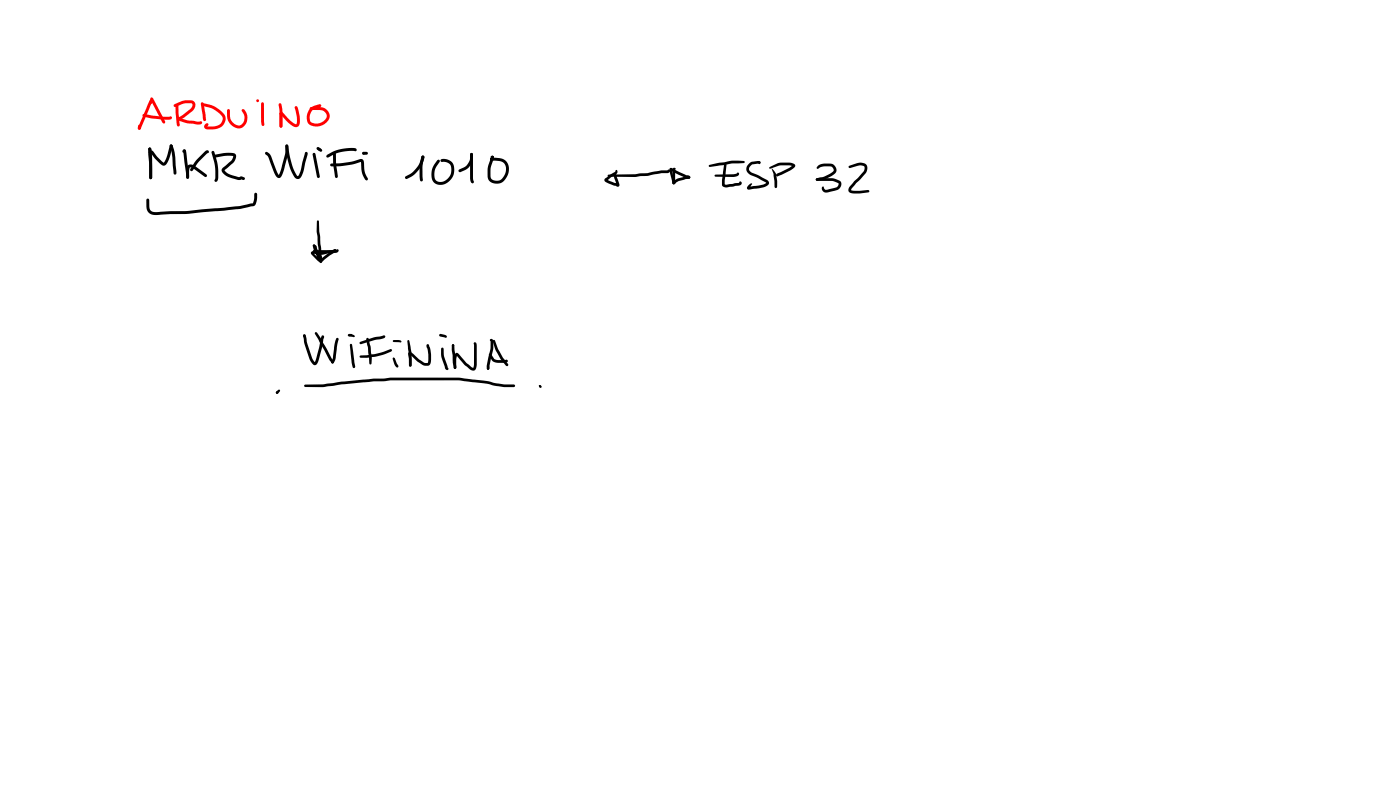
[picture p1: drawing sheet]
<svg xmlns="http://www.w3.org/2000/svg" width="337mm" height="190mm" viewBox="0 0 337 190" stroke-linecap="round" stroke-linejoin="round" font-family="sans-serif">
<g fill="#f00">
<path d="M36.1 24l.3-.1 .3 .3-.1 .6-.4 .2-.3-.3z"/>
<path d="M36.1 24h.5v.4l-2.7 6.5-.4 .3-.2-.2-.1-.4z"/>
<path d="M33.3 30h.5l.1 .3-.2 .7-.2 .2a.66 .66 0 0 1-.2-1.2z"/>
<path d="M36.2 23.5l.3-.1 .3 .2 2.9 5.6-.1 .4-.2 .1-.3-.2-3-5.6z"/>
<path d="M34.3 27.5l.4-.1 4.4 .6h2.2a.59 .59 0 0 1-.2 .6 .59 .59 0 0 1-.6 .2l-3.8-.3-2.2-.5-.3-.3z"/>
<path d="M42.3 25.1l.2-.1 .4 .4 .3 4.6-.3 .4-.4-.3v-.5l-.3-2.4z"/>
<path d="M41.8 25.2l2.3-1 1.7-.1a1.3 1.3 0 0 1 1.2 .9 1.3 1.3 0 0 1-.5 1.5l-2.4 1.9-1 .5-.2-.1-.1-.3 .1-.3 2.7-1.9a.9 .9 0 0 0 .4-1.5h-1.7l-2.2 .9-.3-.1z"/>
<path d="M42.9 28.3l.2-.1 .4 .3-.1-.1 1.7 .5 3.4 .3a.69 .69 0 0 1-.3 .7 .69 .69 0 0 1-.7 0l-2.5-.3-1.7-.5a.55 .55 0 0 1-.4-.8z"/>
<path d="M48.4 24.7l.2-.1 .4 .2 .5 4-.3 .3-.2-.1-.2-.4-.5-3.6z"/>
<path d="M48.6 24.9l.3-.1 1.7 .4a5.1 5.1 0 0 1 3.6 3.2 2.75 2.75 0 0 1-2.9 2.7h-1.4a.73 .73 0 0 1-.8-.8 .73 .73 0 0 1 .9-.6l.1 .2-.3 .5h1.5a1.99 1.99 0 0 0 2.2-2.2 5.8 5.8 0 0 0-3.1-2.3l-1.6-.4-.3-.4z"/>
<path d="M54.7 26.3l.2-.1 .4 .3v1.3a2.17 2.17 0 0 0 2.6 2.2 2.33 2.33 0 0 0 .2-3.5l.3-.3a2.56 2.56 0 0 1 1.1 2.7 2.56 2.56 0 0 1-2.2 2 3.2 3.2 0 0 1-2.7-3.1z"/>
<path d="M62.9 24.7l.2-.1 .4 .3 .1 5-.4 .4-.3-.3-.1-.9z"/>
<path d="M67.1 24.9h.4a13 13 0 0 1 .3 5.7l-.3 .1-.3-.4z"/>
<path d="M67.4 27h.4l.1 .3v3l-.4 .4-.3-.4a7.5 7.5 0 0 1 .2-3.3z"/>
<path d="M67.4 27h.4l.1 .2-.1 .3h-.5l-.1-.2z"/>
<path d="M67.3 27l.3-.1 .4 .1 1.2 1.4a2.91 2.91 0 0 0 2 1.4l.2-.5-.1-1.3-.5-2.2 .4-.3 .3 .2 .2 .7 .3 1.5 .1 1.4a1.08 1.08 0 0 1-.6 1.2 1.08 1.08 0 0 1-1.3-.3l-2.9-2.7z"/>
<path d="M74.5 25.8l2.4-.1a2.16 2.16 0 0 1 2.3 1.8 2.16 2.16 0 0 1-1.4 2.5 2.73 2.73 0 0 1-3.9-.8 3.1 3.1 0 0 1 1.8-3.8l1.2-.4 .3 .4-.2 .3-1.1 .3a2.23 2.23 0 0 0-1 3.4 2.36 2.36 0 0 0 3.6-1.9l-.8-.9-.8-.2h-2.1l-.4-.3z"/>
<circle cx="36.4" cy="24.2" r=".35"/>
<circle cx="33.5" cy="30.8" r=".35"/>
</g>
<circle cx="61.9" cy="24.2" r=".35" fill="#f00"/>
<g fill="#000">
<path d="M35.8 35.5l.5 .1 .1 .2-.1 .8-.3 .3-.4-.3zM35.8 35.5l.2-.1 .3 .3a29.5 29.5 0 0 1 .2 7.3h-.5l-.1-.3zM40.9 34.8l.2-.1 .4 .3a11.7 11.7 0 0 1 .7 4.7l.2 1.9-.3 .4-.4-.4-.2-1.8a11.1 11.1 0 0 0-.7-4.6zM43.9 36.1l.3-.2 .4 .1v.4l-.4 .3-.3-.1zM44.1 36h.4l.2 .3 .8 5.8a.67 .67 0 0 1-.4 .9 1.52 1.52 0 0 1-.4-1.5l-.7-5.3zM50.9 36.3l.3-.1 .3 .3 .7 2.2 .2 2v2.3a.61 .61 0 0 1-.8 .6l.1-3.3-.9-3.7zM51.4 37.3l2.3-.5 1.2-.1a1.61 1.61 0 0 1 1.8 .5v.8l-.5 .9-2.2 2 1.2 1 2.2 .6 .7-.1 .7 .3 .1 .2a.55 .55 0 0 1-.9 .2l-.3 .1a7 7 0 0 1-4.1-1.7l-.3-.5 .1-.4 2.2-2 .5-1.1-1.9-.1-2.5 .5-.3-.1zM63.8 36.6a1.51 1.51 0 0 1 1.5 1.3l1.3 3.3 .5 .9 1.4-5 .1-2.1 .3-.3 .3 .1v2.3l-1 4a2.36 2.36 0 0 1-1 1.6h-.5l-.5-.7-1.6-4.1-.9-1.1zM68.7 34.8h.5a19.6 19.6 0 0 0 2.2 7.4 .23 .23 0 0 0 .2 .1 .23 .23 0 0 0 .2-.2l.5-1.3 1-4 .3-.3 .3 .1 .1 .4-.9 3.4a3.2 3.2 0 0 1-1.2 2.5l-.5 .1-.4-.2a13.7 13.7 0 0 1-2.4-7.4zM75.2 36.8l.3-.1 .3 .3 1.1 5.4-.1 .3-.3 .1-.3-.3-1.1-5.4zM78.6 37.2l1.3-.7a9.6 9.6 0 0 1 5.7-.8l.2 .3-.4 .4-1.4-.1-2 .2-1.5 .5-1.7 .9-.4-.4zM79.4 39.4l5-.6 2.4-.6 .5 .2 .2 .4a6.7 6.7 0 0 0 1 4.2l-.4 .4a5.1 5.1 0 0 1-1.3-4.3l-.1-.3-2.1 .7-3.1 .4-1.8 .1-.3-.1z"/>
<path d="M80.2 36.6l.2-.1 .3 .3 .1 2.6 .4 3-.3 .4-.4-.4-.3-2.4zM101.4 37.5h.5v.5h-.5zM101.4 37.5l.3-.1 .2 .1v.6a12.1 12.1 0 0 0-.3 4.9v.5h-.5l-.2-1a12.6 12.6 0 0 1 .4-4.8zM105.1 38.5l.3-.2 .4 .4-.8 1.2a2.8 2.8 0 0 0 0 3.6 2.71 2.71 0 0 0 3-1 2.71 2.71 0 0 0 0-3.2l-.7-.3-1.3-.2a.64 .64 0 0 1 .3-.6 .64 .64 0 0 1 .7 0 2.47 2.47 0 0 1 2.1 3.4 3.1 3.1 0 0 1-4.7 2.3 3.6 3.6 0 0 1 0-4.4zM113.1 36.8l.3-.1 .3 .4 .1 6.9a.73 .73 0 0 1-.8-.9zM118.1 37.5h.5l.1 .3-.1 .2h-.4l-.2-.2zM118.1 37.5h.5l.1 .5a7.5 7.5 0 0 0-.8 4.3 1.66 1.66 0 0 0 1.5 1.2 1.66 1.66 0 0 0 1.6-1 2.29 2.29 0 0 0-.4-3.7l-2.5-.2-.3-.4 .3-.3 2 .1a2.72 2.72 0 0 1 1.9 4.1 2.6 2.6 0 0 1-2.1 2 2.6 2.6 0 0 1-2.6-1.2l-.1-.4a8 8 0 0 1 .8-4.7zM170.4 39.7l4.2-.8a10.1 10.1 0 0 1 4.2-.2l.2 .2-.2 .3-3 .1-5.2 .8-.2-.1zM174.2 39.4h.4v.2l-.4 4.8v-.1l.4 .1 3.1-.4 .1-.4h.2l.2 .1a.66 .66 0 0 1-.1 .7 .66 .66 0 0 1-.7 .2l-2.5 .4a1.07 1.07 0 0 1-1.3-.6v-1.2zM180.1 39.3l.6-.4 1.2-.2a.52 .52 0 0 1 .6 0 .52 .52 0 0 1 .2 .5l-1.8 .3a1.05 1.05 0 0 0-.8 1 1.05 1.05 0 0 0 .7 1l3.6 1.7a.75 .75 0 0 1 .1 1.3l-.9 .5-3.3 .5a.49 .49 0 0 1-.6-.1 .49 .49 0 0 1 0-.6l.9-.8 .2 .2-.6 1-.2-.3 3.4-.5 .8-.4-2.1-1.3-1.2-.5a1.63 1.63 0 0 1-1.4-1.2 1.63 1.63 0 0 1 .6-1.7zM204 39.9l1.9-.7a1.69 1.69 0 0 1 2.6 1.1l-.4 1.3-2.3 2.4-1.2 1.7 2 .1 2.1-.2 .2 .1v.4a8 8 0 0 1-3.9 .4 .93 .93 0 0 1-1-.6 .93 .93 0 0 1 .3-1.1l3.4-3.8a.69 .69 0 0 0 .2-.7 .69 .69 0 0 0-.5-.5h-.9l-2.2 .6-.2-.1zM35.3 47.8l.2-.1 .4 .3v1.6a1.4 1.4 0 0 0 2 1.4l6.9-.3 12.8-1.2 3.2-.7 .3-1v-1.2l.4-.3 .2 .1a4.3 4.3 0 0 1-.3 2.8l-.5 .3-3 .7-4 .4-9 .8-6.6 .2a2.35 2.35 0 0 1-3-1.2z"/>
<path d="M35.9 36.3a.75 .75 0 0 1 1.2 .4l.6 .9 1.7 1.5 .7-1.5 .7-2.6 .3-.3 .3 .1 .1 .4-.5 1.8-.6 1.8a1.06 1.06 0 0 1-.9 1 1.06 1.06 0 0 1-1.2-.6l-2-2.4h.1l.2 2.6v3.3l-.4 .4-.2-.1-.4-5.8zM45.1 39.8l.7-.3 .8 .2 3 2.2 .2 .3-.1 .2-.5 .1-3-2.2a.38 .38 0 0 0-.6 .1l-.1 2.2-.4 .4-.3-.4v-1v-1.2zM49 36.7l.8-.6 .3 .1 .1 .3-.1 .2-.4 .1h.2l-2.1 2.1-1.5 2.1-.3 .1-.2-.1-.1-.4 1.1-1.6zM75.3 58.8l.2-.1 .3 .2 1 2.4a1.62 1.62 0 0 1 .6 1.5l-.3 .2-.5-.1-1.9-2a.98 .98 0 0 1 1.6-.4h1.2l2.9-.6 .4 .1v.4l-1.3 .4a6.5 6.5 0 0 1-3.3 .3l-1-.1 .1-.3 1.8 1.7-.3 .1-1.3-2.3-.3-1.1zM76.2 53l.2-.1 .3 .3v2.3l.7 6.1a.48 .48 0 0 1 0 .5 .48 .48 0 0 1-.5 .2l-.3-1.2-.5-5.6zM101.4 37.5a.53 .53 0 0 1 .6 .2 .53 .53 0 0 1-.1 .7l-.5 1.3-.7 1.1a6.3 6.3 0 0 1-2.8 2.2l-.5-.1v-.4l1.1-.6a6.1 6.1 0 0 0 2.8-4.2zM113.1 36.8h.5a3.5 3.5 0 0 1-1.8 4.1l-1.2 .5-.3-.1v-.5l1.2-.6a3.1 3.1 0 0 0 1.5-3.1zM146.1 42l6.5-.1 3.6-.4a12.4 12.4 0 0 1 4.3-.6l.3-.2 .3 .3-.5 .6h-1.6l-3.4 .7-3 .2-6.3-.1h-.2zM145.4 42.9l2.5-1.6 .1-.4a.46 .46 0 0 1 .4 .3 .46 .46 0 0 1-.1 .5l-2.4 1.7v-.3l2.4 .9 .3 .2-.3 .2-.9-2.4a.47 .47 0 0 1 .5-.2 .47 .47 0 0 1 .3 .3l.7 2a.48 .48 0 0 1-.2 .7 .48 .48 0 0 1-.6-.2l-2.5-.9-.3-.4zM161 40.5l.5-.1 3.4 1.7 .7 .1 .3 .3-.1 .3-.2 .1-.3-.2 .1 .1-.7-.1-1.6-.7-2-1.1zM161 40.4l.3-.1 .3 .3v.9l.7 2.5-.3 .3-.4-.2-.6-2.7zM161.8 43.7h.4l-.1 .5h-.4z"/>
<path d="M161.8 40.4a.28 .28 0 0 1 .5 0 .28 .28 0 0 1-.2 .4l.2-.1v3.3l-.3 .3-.4-.4v-3.1zM161.9 43.6h.5v.4l-.5 .1zM161.9 43.5l1-.6 1.7-.5 1-.1 .3 .3a.95 .95 0 0 1-1.1 .4l-1.7 .5-1 .6-.3-.3zM171.8 42l4.6-.1 .7-.2 .1-.2a.39 .39 0 0 1 .5 .3 .39 .39 0 0 1-.4 .5l-1 .2h-4.3l-.2-.1zM185 40.1l2.5-1h2.4l1 .3a.55 .55 0 0 1 .3 .5 .55 .55 0 0 1-.4 .5l-.8 .5-3.1 1.5a.4 .4 0 0 1-.3-.4 .4 .4 0 0 1 .4-.4l2.7-1.2 .8-.7 .1 .3-.8-.3h-2.3l-2.4 .8-.2-.2zM185.5 40.5l.6 .5 .5 .9 .2 3-.3 .3-.3-.3-.2-3.1zM196.6 39.8l1.1-.4 1.8-.1a1.46 1.46 0 0 1 1.4 .9 1.46 1.46 0 0 1-.3 1.6l-1 .6a4.8 4.8 0 0 1-2.5 .9h-.1a.48 .48 0 0 1-.6 .1 .48 .48 0 0 1-.2-.5l.9-.3a3.8 3.8 0 0 0 2.2-.8l1-.7 .1-.5a.85 .85 0 0 0-.9-.6h-1.8l-1.1 .6-.3-.3zM196.2 42.9l1.8-.1a5.8 5.8 0 0 1 3.8 .6 1.31 1.31 0 0 1-.5 2.2l-2.2 .6a.97 .97 0 0 1-1.2-.2 .97 .97 0 0 1-.1-1.2l.5 .7 .5 .1 2.3-.6 .4-.4 .1-.5-1.5-.6h-3.7l-.3-.4zM75.3 60.2l5.3-.1 .5-.2a.47 .47 0 0 1 .2 .5 .47 .47 0 0 1-.4 .3l-5.4 .1-.3-.4zM75.3 60.2l.6 .1v.3l-.6 .1zM75.7 79.8l.5 .1 .8 1.2 3.2 5.6v.5h-.5l-.6-.8-3.4-6.2zM75.3 58.8l.2-.1a1.03 1.03 0 0 1 .8 1.1l1.1 2.3-.3 .3-.3-.2-1.1-2.7-.5-.5z"/>
<path d="M77 61.8l.3 .1 .1 .2-.1 .3h-.4l-.1-.3zM77 62.4l1.9-1.6 1.4-.8h.5v.4l-1.5 .9-2.2 1.9-.3-.3zM72.9 80.5l.5-.1v.6h-.5zM72.9 80.4l.3-.1a2.04 2.04 0 0 1 .6 1.8l1.2 3.9 .7 1.1h-.1l1.1-3.7 .4-2.1 .3-.7 .2-.1 .3 .4-.2 1.3a16.2 16.2 0 0 1-1.5 5.2v.1a.74 .74 0 0 1-.8 .2 .74 .74 0 0 1-.5-.6l-.5-.8-1.1-3.5zM73.2 92.5l4.5-.2 4.3-.6 11.8-1h16.5l6.8 .8 4.1 .9h2.3l.3 .3-.3 .3h-2.4l-4.1-.8-6.7-.8h-16.4l-11.8 .9-4.6 .7h-4.1l-.2-.1zM80.9 81.2h.4l.1 .3-.3 1.2-.4 3.4-.4 1-.4 .2-.3-.3 .5-1.2a14.8 14.8 0 0 1 .8-4.6zM79.7 86.7h.5v.5h-.5zM84.2 82.7l.2-.1 .2 .2 .8 5.3-.3 .3-.3-.3-.3-1zM86.5 82.2l3.6-1.2 2.2-.5 .3 .4a3.1 3.1 0 0 1-2.3 .7l-3.5 1.1-.3-.1zM86.5 85.5l3.6-.4 3.8-1.2 .4 .2-.2 .3-1.5 .6-2.4 .7-3.5 .2h-.2zM88.1 81.2h.2l.3 .2 .5 2 .3 2.7-.1 1.2-.3 .3-.2-.3zM94.5 81.8l1.5-.1 .5 .3-.2 .3-1.6-.1-.3-.3z"/>
<path d="M94.5 85.9h.2l.2 .1 .9 1.9-.1 .3-.2 .1-.3-.2-.3-.4-.5-1.5zM98.2 84.6a1.16 1.16 0 0 1 1.4 .7l1.1 1 1.2 .8 .9 .1 .2-2-.4-1.7a.6 .6 0 0 1 .2-.8h.3l.4 1.4 .1 2.7a1.09 1.09 0 0 1-.5 1 1.09 1.09 0 0 1-1.2 0l-1.6-1-1.8-1.6 .2-.2 .2 2.8v.2h-.5l-.3-3zM98 81.8l.2-.1 .2 .2 .5 2.9v3l-.3 .3-.3-.3v-2.9zM105.6 80.3l1.2 .1a.42 .42 0 0 1 .5 .2 .42 .42 0 0 1-.1 .6l-1.4-.4-.2-.3zM106.1 83.6l.2-.1 .3 .3 .2 1.8 1 3a.5 .5 0 0 1-.6 .2 .5 .5 0 0 1-.3-.6l-.8-2.6zM109.5 84.9a.61 .61 0 0 1 .9 .2 7.1 7.1 0 0 0 2.3 2.5l1.1 .8 .1-6.1a.54 .54 0 0 1 .6 .1 .54 .54 0 0 1 .1 .6v4.6l-.1 .8a.96 .96 0 0 1-.9 .7 .96 .96 0 0 1-.9-.6l-.4-.4a7.4 7.4 0 0 1-2.4-2.5l-.2-.2 .2-.1-.2 1v2l-.3 .3-.3-.3v-2zM108.7 82.8h.4l.1 .2 .3 4.2a1.03 1.03 0 0 1-.1 1.4l-.3-.3-.3-1.2-.2-3.1zM117.2 88.1l.2-.2 .2 .2v.6l-.3 .1-.3-.3zM117.8 81.5a.56 .56 0 0 1 .7 .1 .56 .56 0 0 1 .1 .7l-.1 1.8-.9 4.4-.3 .3-.3-.2v-.8l.9-4v-1.9l.2 .1-.3-.1zM117.6 85h.4l.8 1.2 .3 .2 2.9 .1a.57 .57 0 0 1-.2 .6 .57 .57 0 0 1-.5 .1h-.8a2.23 2.23 0 0 1-2.3-.7l-.7-1.1zM118.5 81.7l.2-.1 .3 .2 .8 2.1 1.1 2 1.2 1.5v.5h-.5l-1.3-1.7-1.2-2.3-.7-1.9z"/>
<circle cx="36" cy="35.8" r=".35"/>
<circle cx="41.1" cy="35.1" r=".35"/>
<circle cx="118.4" cy="37.8" r=".37"/>
<circle cx="182.5" cy="39" r=".3"/>
<circle cx="162.1" cy="43.8" r=".31"/>
<circle cx="165.6" cy="42.6" r=".34"/>
<circle cx="80.5" cy="60.2" r=".33"/>
<circle cx="108.9" cy="83" r=".3"/>
<circle cx="117.3" cy="88.5" r=".3"/>
</g>
<g fill="#000">
<path d="M76.6 35.4l.5 .5-.3 .3-.6-.3z" fill-rule="evenodd"/>
<path d="M76.5 35.6l.3-.1 .5 .3 .2 .3-.1 .3-.3 .1-.5-.3-.2-.3z" fill-rule="evenodd"/>
<path d="M87.2 36.6l.9-.1 .4 .3-.4 .4h-.7l-.3-.4z" fill-rule="evenodd"/>
<path d="M66.4 94.1l.7-.5 .2 .2-.7 .8-.3-.3z" fill-rule="evenodd"/>
<path d="M83.9 80.2l.7 .1v.4l-.7 .1z" fill-rule="evenodd"/>
<path d="M84.2 80.3l.2-.1 .7 .3 .1 .4-.9-.1-.2-.3z" fill-rule="evenodd"/>
<path d="M129.6 92.8l.2-.3 .3 .3-.3 .3z" fill-rule="evenodd"/>
<circle cx="76.4" cy="35.7" r=".35"/>
<circle cx="87.4" cy="36.8" r=".35"/>
<circle cx="66.6" cy="94.3" r=".31"/>
<circle cx="83.9" cy="80.5" r=".31"/>
<circle cx="129.7" cy="92.7" r=".19"/>
<circle cx="129.9" cy="92.9" r=".3"/>
</g>
</svg>
